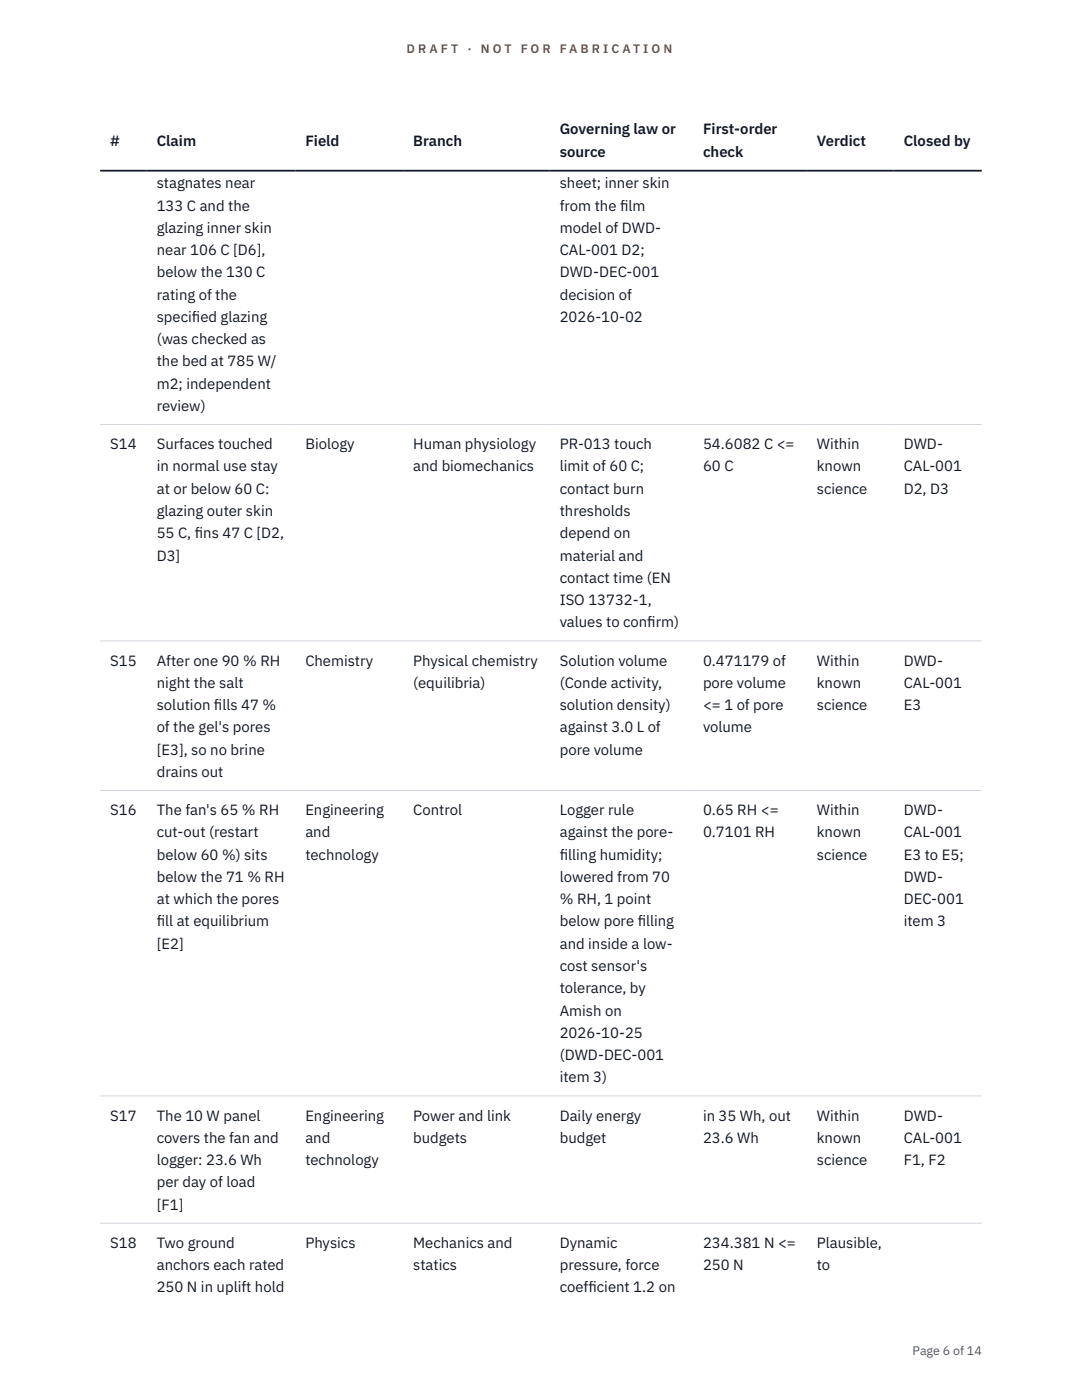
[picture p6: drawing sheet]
<svg xmlns="http://www.w3.org/2000/svg" width="216mm" height="279mm" viewBox="0 0 216 279" stroke-linecap="round" stroke-linejoin="round" font-family="sans-serif">
<defs><g id="words">
<g font-size="3" fill="#111827">
<text x="22" y="29.1">#</text>
<text x="31.3" y="29.1">Claim</text>
<text x="60.9" y="29.1">Field</text>
<text x="82.4" y="29.1">Branch</text>
<text x="111.7" y="26.8">Governing law or</text>
<text x="140.3" y="26.8">First-order</text>
<text x="163" y="29.1">Verdict</text>
<text x="180.3" y="29.1">Closed by</text>
<text x="111.7" y="31.3">source</text>
<text x="140.3" y="31.3">check</text>
<text x="31.3" y="37.6">stagnates near</text>
<text x="111.7" y="37.6">sheet; inner skin</text>
<text x="31.3" y="42">133 C and the</text>
<text x="31.3" y="46.5">glazing inner skin</text>
<text x="111.7" y="42">from the f</text>
<text x="111.7" y="46.5">model of DWD-</text>
<text x="123.7" y="42">ilm</text>
<text x="31.3" y="50.9">near 106 C [D6],</text>
<text x="111.7" y="50.9">CAL-001 D2;</text>
<text x="31.3" y="55.4">below the 130 C</text>
<text x="31.3" y="59.8">rating of the</text>
<text x="111.7" y="55.4">DWD-DEC-001</text>
<text x="111.7" y="59.8">decision of</text>
<text x="31.3" y="64.2">specif</text>
<text x="38.3" y="64.2">ied glazing</text>
<text x="111.7" y="64.2">2026-10-02</text>
<text x="31.3" y="68.7">(was checked as</text>
<text x="31.3" y="73.1">the bed at 785 W/</text>
<text x="31.3" y="77.6">m2; independent</text>
<text x="31.3" y="82">review)</text>
<text x="22" y="89.6">S14</text>
<text x="31.3" y="89.6">Surfaces touched</text>
<text x="60.9" y="89.6">Biology</text>
<text x="82.4" y="89.6">Human physiology</text>
<text x="111.7" y="89.6">PR-013 touch</text>
<text x="140.3" y="89.6">54.6082 C &lt;=</text>
<text x="163" y="89.6">Within</text>
<text x="180.3" y="89.6">DWD-</text>
<text x="31.3" y="94.1">in normal use stay</text>
<text x="82.4" y="94.1">and biomechanics</text>
<text x="111.7" y="94.1">limit of 60 C;</text>
<text x="140.3" y="94.1">60 C</text>
<text x="163" y="94.1">known</text>
<text x="180.3" y="94.1">CAL-001</text>
<text x="31.3" y="98.5">at or below 60 C:</text>
<text x="111.7" y="98.5">contact burn</text>
<text x="163" y="98.5">science</text>
<text x="180.3" y="98.5">D2, D3</text>
<text x="31.3" y="103">glazing outer skin</text>
<text x="31.3" y="107.4">55 C, f</text>
<text x="38.9" y="107.4">ins 47 C [D2,</text>
<text x="111.7" y="103">thresholds</text>
<text x="111.7" y="107.4">depend on</text>
<text x="31.3" y="111.9">D3]</text>
<text x="111.7" y="111.9">material and</text>
<text x="111.7" y="116.3">contact time (EN</text>
<text x="111.7" y="120.8">ISO 13732-1,</text>
<text x="111.7" y="125.2">values to conf</text>
<text x="129.2" y="125.2">irm)</text>
<text x="22" y="132.8">S15</text>
<text x="31.3" y="132.8">After one 90 % RH</text>
<text x="31.3" y="137.3">night the salt</text>
<text x="60.9" y="132.8">Chemistry</text>
<text x="82.4" y="132.8">Physical chemistry</text>
<text x="82.4" y="137.3">(equilibria)</text>
<text x="111.7" y="132.8">Solution volume</text>
<text x="111.7" y="137.3">(Conde activity,</text>
<text x="140.3" y="132.8">0.471179 of</text>
<text x="140.3" y="137.3">pore volume</text>
<text x="163" y="132.8">Within</text>
<text x="163" y="137.3">known</text>
<text x="180.3" y="132.8">DWD-</text>
<text x="180.3" y="137.3">CAL-001</text>
<text x="31.3" y="141.7">solution f</text>
<text x="42.7" y="141.7">ills 47 %</text>
<text x="111.7" y="141.7">solution density)</text>
<text x="140.3" y="141.7">&lt;= 1 of pore</text>
<text x="163" y="141.7">science</text>
<text x="180.3" y="141.7">E3</text>
<text x="31.3" y="146.2">of the gel's pores</text>
<text x="111.7" y="146.2">against 3.0 L of</text>
<text x="140.3" y="146.2">volume</text>
<text x="31.3" y="150.6">[E3], so no brine</text>
<text x="31.3" y="155.1">drains out</text>
<text x="111.7" y="150.6">pore volume</text>
<text x="22" y="162.7">S16</text>
<text x="31.3" y="162.7">The fan's 65 % RH</text>
<text x="31.3" y="167.1">cut-out (restart</text>
<text x="60.9" y="162.7">Engineering</text>
<text x="60.9" y="167.1">and</text>
<text x="82.4" y="162.7">Control</text>
<text x="111.7" y="162.7">Logger rule</text>
<text x="111.7" y="167.1">against the pore-</text>
<text x="140.3" y="162.7">0.65 RH &lt;=</text>
<text x="140.3" y="167.1">0.7101 RH</text>
<text x="163" y="162.7">Within</text>
<text x="163" y="167.1">known</text>
<text x="180.3" y="162.7">DWD-</text>
<text x="180.3" y="167.1">CAL-001</text>
<text x="31.3" y="171.6">below 60 %) sits</text>
<text x="60.9" y="171.6">technology</text>
<text x="111.7" y="171.6">f</text>
<text x="111.7" y="171.6">illing humidity;</text>
<text x="163" y="171.6">science</text>
<text x="180.3" y="171.6">E3 to E5;</text>
<text x="31.3" y="176">below the 71 % RH</text>
<text x="111.7" y="176">lowered from 70</text>
<text x="180.3" y="176">DWD-</text>
<text x="31.3" y="180.5">at which the pores</text>
<text x="31.3" y="184.9">f</text>
<text x="31.3" y="184.9">ill at equilibrium</text>
<text x="111.7" y="180.5">% RH, 1 point</text>
<text x="111.7" y="184.9">below pore f</text>
<text x="127.2" y="184.9">illing</text>
<text x="180.3" y="180.5">DEC-001</text>
<text x="180.3" y="184.9">item 3</text>
<text x="31.3" y="189.3">[E2]</text>
<text x="111.7" y="189.3">and inside a low-</text>
<text x="111.7" y="193.8">cost sensor's</text>
<text x="111.7" y="198.2">tolerance, by</text>
<text x="111.7" y="202.7">Amish on</text>
<text x="111.7" y="207.1">2026-10-25</text>
<text x="111.7" y="211.6">(DWD-DEC-001</text>
<text x="111.7" y="216">item 3)</text>
<text x="22" y="223.6">S17</text>
<text x="31.3" y="223.6">The 10 W panel</text>
<text x="60.9" y="223.6">Engineering</text>
<text x="82.4" y="223.6">Power and link</text>
<text x="111.7" y="223.6">Daily energy</text>
<text x="140.3" y="223.6">in 35 Wh, out</text>
<text x="163" y="223.6">Within</text>
<text x="180.3" y="223.6">DWD-</text>
<text x="31.3" y="228.1">covers the fan and</text>
<text x="31.3" y="232.5">logger: 23.6 Wh</text>
<text x="60.9" y="228.1">and</text>
<text x="60.9" y="232.5">technology</text>
<text x="82.4" y="228.1">budgets</text>
<text x="111.7" y="228.1">budget</text>
<text x="140.3" y="228.1">23.6 Wh</text>
<text x="163" y="228.1">known</text>
<text x="163" y="232.5">science</text>
<text x="180.3" y="228.1">CAL-001</text>
<text x="180.3" y="232.5">F1, F2</text>
<text x="31.3" y="237">per day of load</text>
<text x="31.3" y="241.4">[F1]</text>
<text x="22" y="249">S18</text>
<text x="31.3" y="249">Two ground</text>
<text x="60.9" y="249">Physics</text>
<text x="82.4" y="249">Mechanics and</text>
<text x="111.7" y="249">Dynamic</text>
<text x="140.3" y="249">234.381 N &lt;=</text>
<text x="163" y="249">Plausible,</text>
<text x="31.3" y="253.5">anchors each rated</text>
<text x="31.3" y="257.9">250 N in uplift hold</text>
<text x="82.4" y="253.5">statics</text>
<text x="111.7" y="253.5">pressure, force</text>
<text x="111.7" y="257.9">coeff</text>
<text x="117.4" y="257.9">icient 1.2 on</text>
<text x="140.3" y="253.5">250 N</text>
<text x="163" y="253.5">to</text>
</g>
<g font-size="2.5" fill="#b45309">
<text x="81.1" y="10.5">D R A F T</text>
<text x="93.3" y="10.5">·</text>
<text x="95.9" y="10.5">N O T</text>
<text x="103.9" y="10.5">F O R</text>
<text x="111.7" y="10.5">F A B R I C A T I O N</text>
</g>
<text font-size="2.5" fill="#4b5563" x="182.1" y="270.3">Page 6 of 14</text>
</g></defs>
<path d="M20 84.7h175.9M20 127.9h175.9M20 157.8h175.9M20 218.7h175.9M20 244.1h175.9" fill="none" stroke="#d1d5db" stroke-width=".2"/>
<path d="M20 34.1h175.9" fill="none" stroke="#111827" stroke-width=".35"/>
<use href="#words"/>
</svg>
